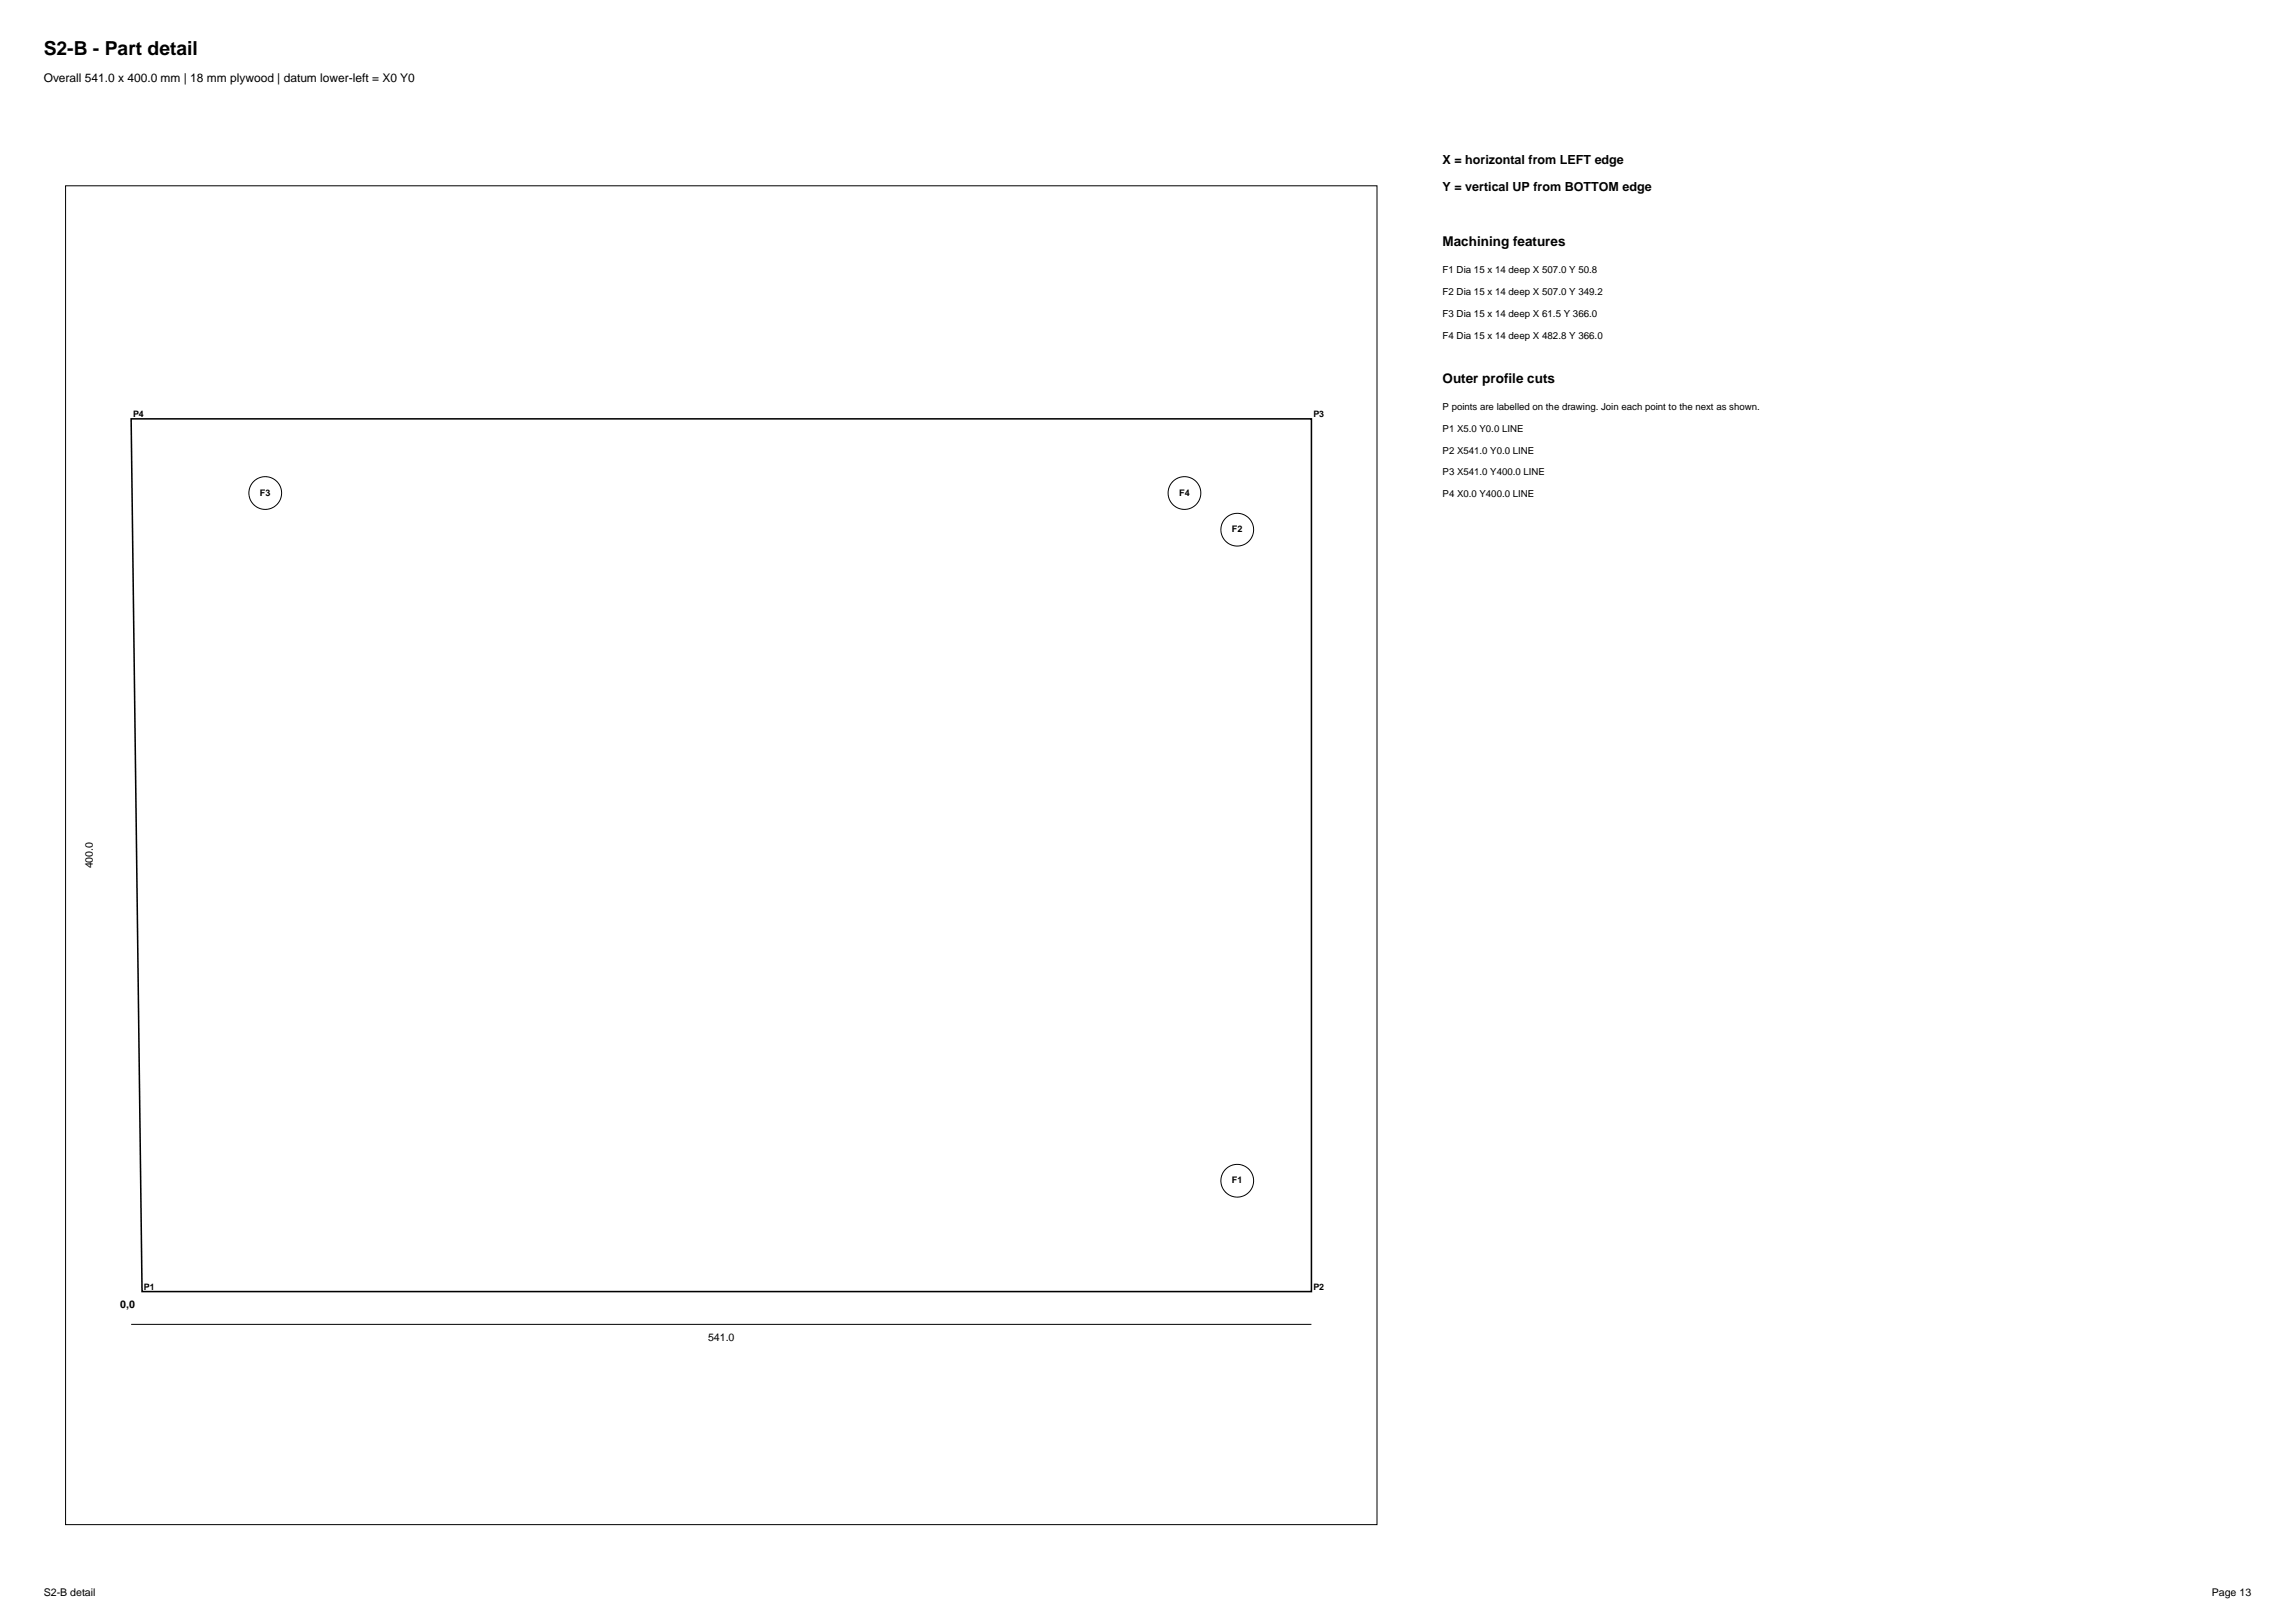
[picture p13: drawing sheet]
<svg xmlns="http://www.w3.org/2000/svg" width="420mm" height="297mm" viewBox="0 0 420 297" stroke-linecap="round" stroke-linejoin="round" font-family="sans-serif">
<defs><g id="words">
<text font-size="3.5" x="8" y="10">S2-B - Part detail</text>
<g font-size="2.5">
<text x="264" y="45">Machining features</text>
<text x="264" y="70">Outer profile cuts</text>
</g>
<g font-size="2.3">
<text x="264" y="30">X = horizontal from LEFT edge</text>
<text x="264" y="35">Y = vertical UP from BOTTOM edge</text>
</g>
<text font-size="2.2" x="8" y="15">Overall 541.0 x 400.0 mm | 18 mm plywood | datum lower-left = X0 Y0</text>
<g font-size="1.9">
<text x="17" y="158.9" transform="rotate(-90 17 158.9)">400.0</text>
<text x="22" y="239.4">0,0</text>
<text x="129.6" y="245.4">541.0</text>
<text x="8" y="292">S2-B detail</text>
<text x="404.8" y="292">Page 13</text>
</g>
<g font-size="1.8">
<text x="264" y="50">F1 Dia 15 x 14 deep X 507.0 Y 50.8</text>
<text x="264" y="54">F2 Dia 15 x 14 deep X 507.0 Y 349.2</text>
<text x="264" y="58">F3 Dia 15 x 14 deep X 61.5 Y 366.0</text>
<text x="264" y="62">F4 Dia 15 x 14 deep X 482.8 Y 366.0</text>
<text x="264" y="75">P points are labelled on the drawing. Join each point to the next as shown.</text>
<text x="264" y="79">P1 X5.0 Y0.0 LINE</text>
<text x="264" y="83">P2 X541.0 Y0.0 LINE</text>
<text x="264" y="87">P3 X541.0 Y400.0 LINE</text>
<text x="264" y="91">P4 X0.0 Y400.0 LINE</text>
</g>
<g font-size="1.7">
<text x="47.6" y="90.7">F3</text>
<text x="215.8" y="90.7">F4</text>
<text x="225.5" y="97.4">F2</text>
<text x="225.5" y="216.6">F1</text>
</g>
<g font-size="1.6">
<text x="24.4" y="76.3">P4</text>
<text x="240.4" y="76.3">P3</text>
<text x="26.3" y="236">P1</text>
<text x="240.4" y="236">P2</text>
</g>
</g></defs>
<g fill="none" stroke="#000" stroke-width=".18">
<path d="M12 34h240v245h-240zM24 242.4h216"/>
<circle cx="48.5" cy="90.2" r="2.99"/>
<circle cx="216.8" cy="90.2" r="2.99"/>
<circle cx="226.4" cy="96.9" r="2.99"/>
<circle cx="226.4" cy="216.1" r="2.99"/>
</g>
<path d="M24 76.6h216v159.8h-214z" fill="none" stroke="#000" stroke-width=".28"/>
<use href="#words"/>
</svg>
